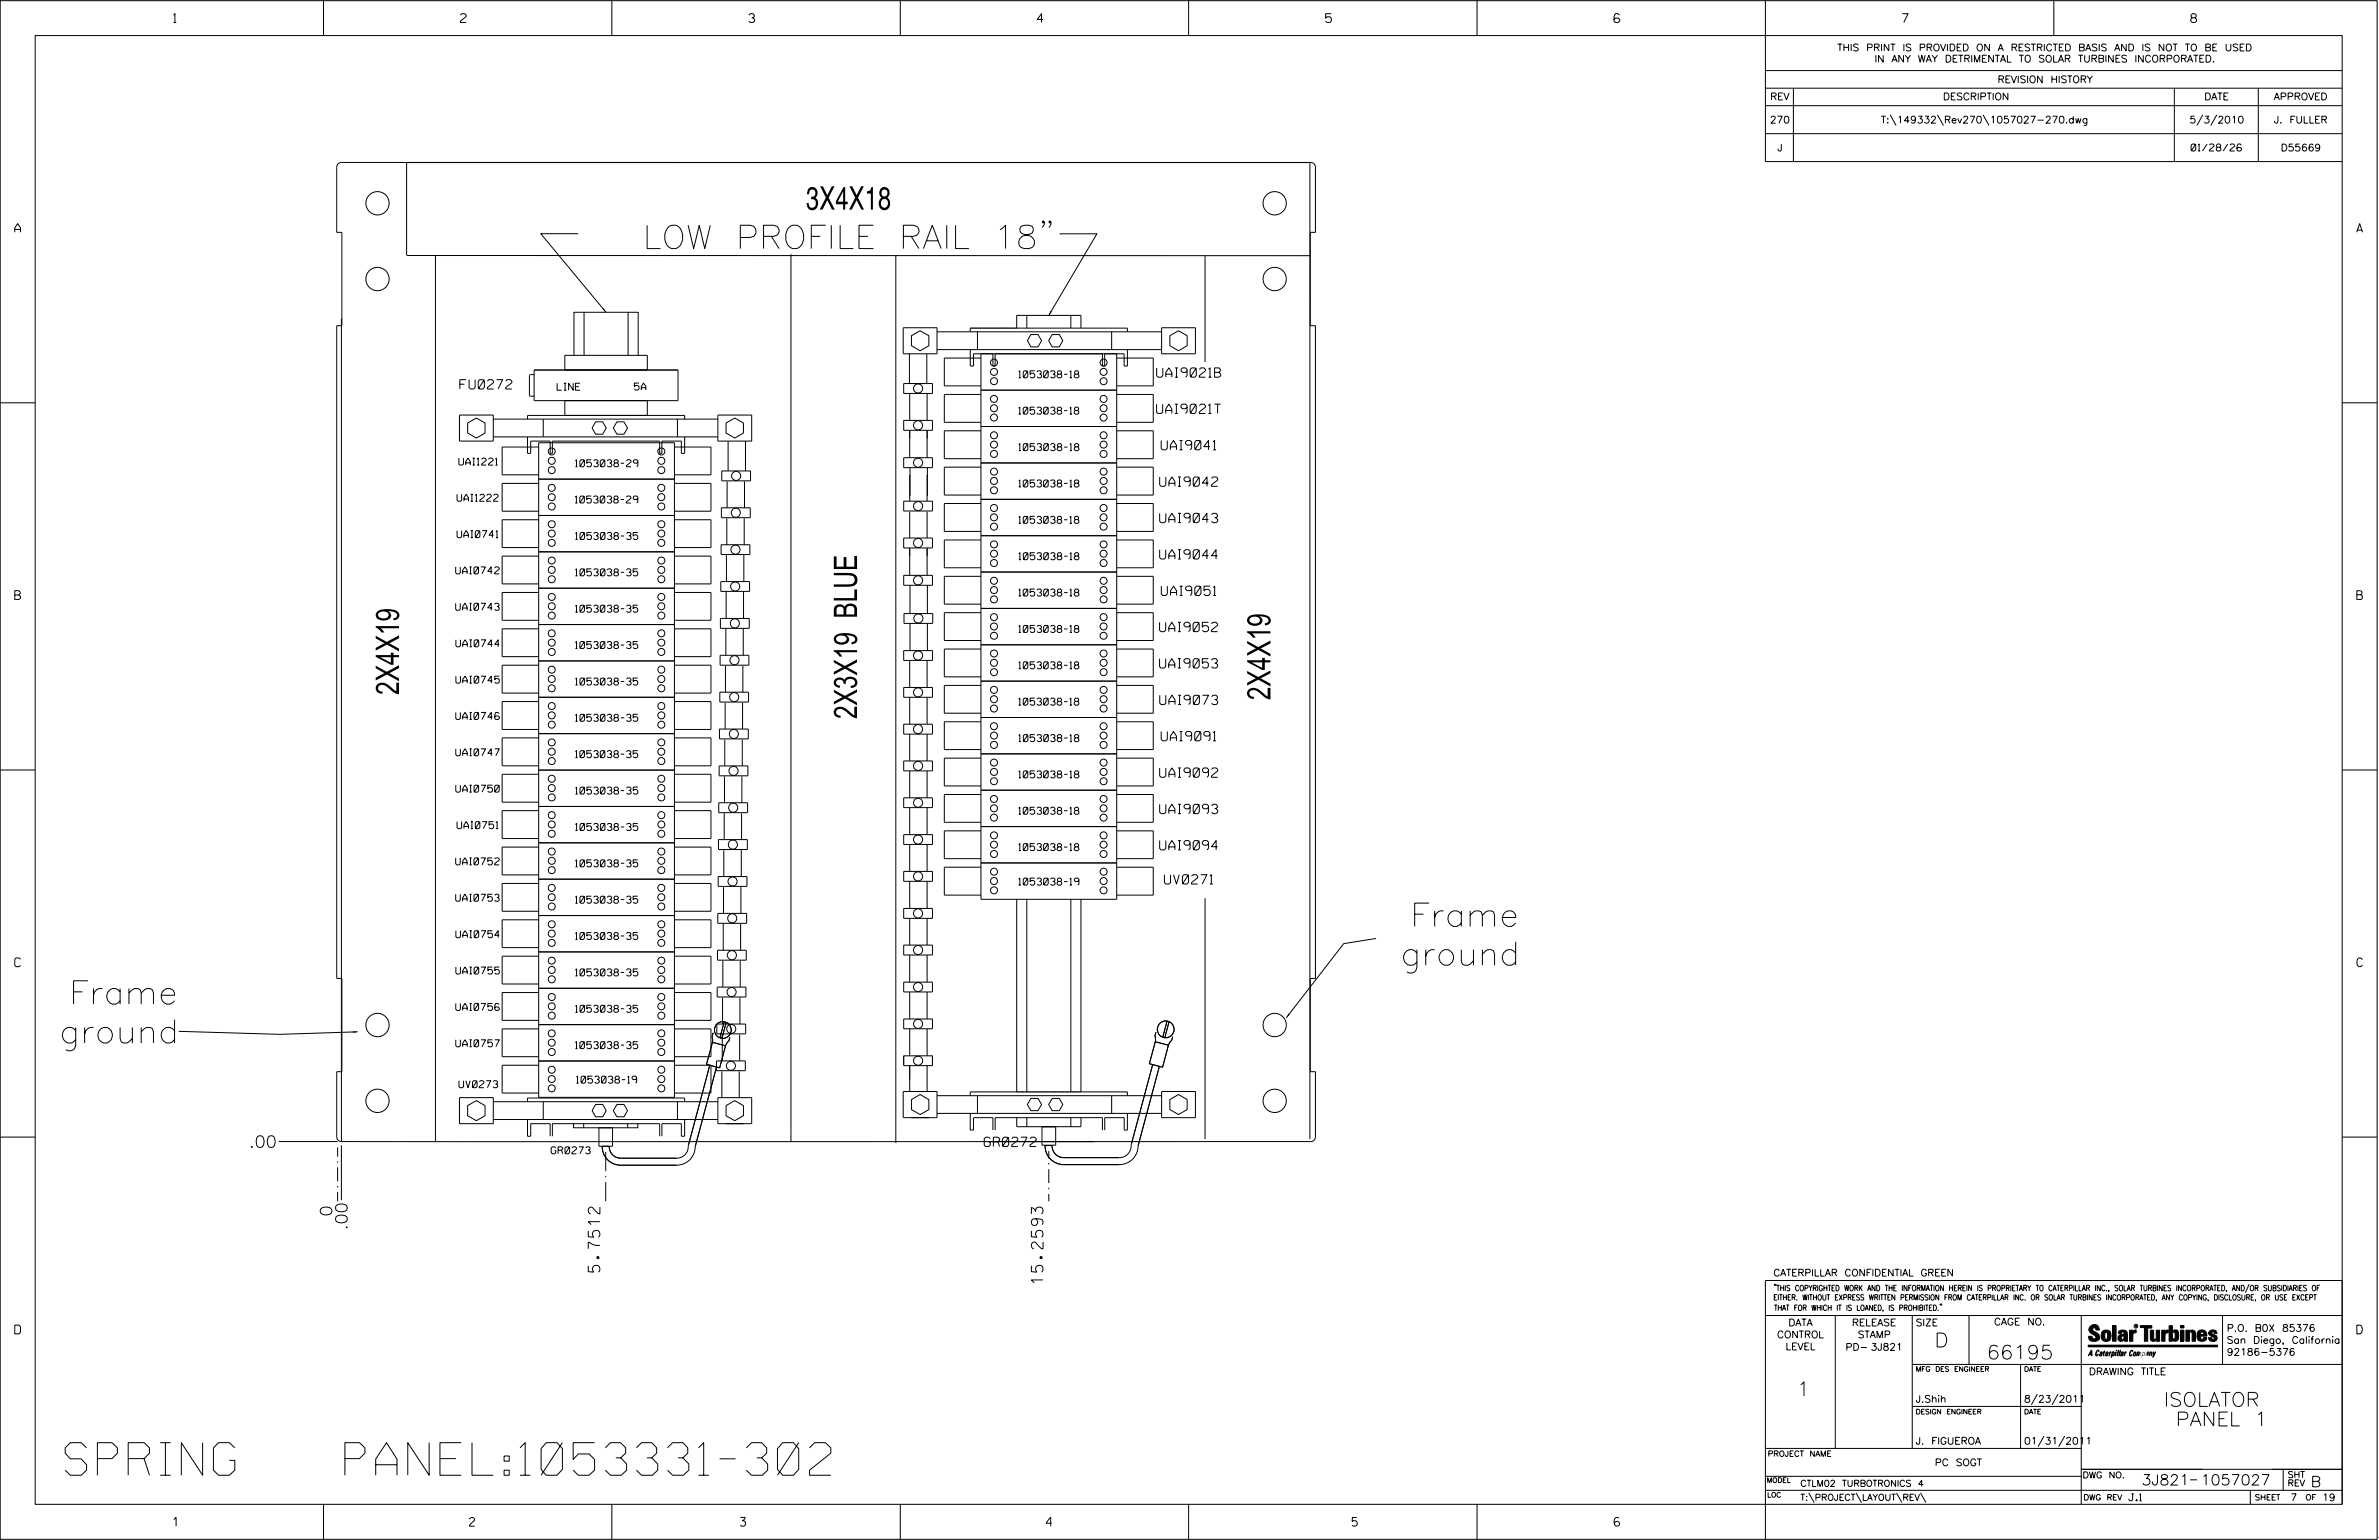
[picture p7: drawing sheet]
<svg xmlns="http://www.w3.org/2000/svg" width="864mm" height="559mm" viewBox="0 0 864 559" stroke-linecap="round" stroke-linejoin="round" font-family="sans-serif">
<defs><g id="words">
<g font-size="11.8">
<text x="23.7" y="535.3">SPRING</text>
<text x="125.2" y="535.3">PANEL:1053331-302</text>
</g>
<g font-size="8.5">
<text x="292.5" y="76.1">3X4X18</text>
<text x="233.3" y="90.2">LOW PROFILE RAIL 18&quot;</text>
<text x="144.9" y="252.2" transform="rotate(-90 144.9 252.2)">2X4X19</text>
<text x="461.2" y="254" transform="rotate(-90 461.2 254)">2X4X19</text>
<text x="311.1" y="260.9" transform="rotate(-90 311.1 260.9)">2X3X19 BLUE</text>
<text x="511.9" y="336.1">Frame</text>
<text x="504.1" y="350.2">ground</text>
<text x="25.1" y="364.3">Frame</text>
<text x="17.3" y="378.4">ground</text>
</g>
<g font-size="5.1">
<text x="702.3" y="488.8">D</text>
<text x="721.2" y="493.2">66195</text>
<text x="652.2" y="506.5">1</text>
<text x="785.5" y="510.3">ISOLATOR</text>
<text x="789.8" y="517.4">PANEL 1</text>
</g>
<g font-size="4.2">
<text x="90.4" y="416.4">.00</text>
<text x="120.5" y="440.8" transform="rotate(-90 120.5 440.8)">0</text>
<text x="126" y="446.3" transform="rotate(-90 126 446.3)">.00</text>
<text x="217.8" y="461.6" transform="rotate(-90 217.8 461.6)">5.7512</text>
<text x="378.6" y="465.8" transform="rotate(-90 378.6 465.8)">15.2593</text>
</g>
<g font-size="3.8">
<text x="777.4" y="538.9">3J821</text>
<text x="798.8" y="538.9">1057027</text>
<text x="838.8" y="539.5">B</text>
</g>
<g font-size="3.4">
<text x="419.9" y="136.9">UAI9021B</text>
<text x="166.9" y="141.1">FU0272</text>
<text x="419.9" y="150">UAI9021T</text>
<text x="421.5" y="163.2">UAI9041</text>
<text x="421" y="176.5">UAI9042</text>
<text x="421" y="189.6">UAI9043</text>
<text x="421" y="202.8">UAI9044</text>
<text x="421.6" y="216.1">UAI9051</text>
<text x="420.9" y="229.2">UAI9052</text>
<text x="420.9" y="242.4">UAI9053</text>
<text x="421" y="255.7">UAI9073</text>
<text x="421.5" y="268.8">UAI9091</text>
<text x="421" y="282">UAI9092</text>
<text x="421" y="295.2">UAI9093</text>
<text x="421" y="308.4">UAI9094</text>
<text x="422.7" y="320.8">UV0271</text>
<text x="357.3" y="416">GR0272</text>
</g>
<g font-size="3.2">
<text x="63" y="8.2">1</text>
<text x="167.2" y="8.2">2</text>
<text x="271.8" y="8.2">3</text>
<text x="376.5" y="8.2">4</text>
<text x="481.2" y="8.2">5</text>
<text x="690.6" y="8.2">7</text>
<text x="795.3" y="8.2">8</text>
<text x="5.4" y="84.3">A</text>
<text x="855.5" y="84.3">A</text>
<text x="5.4" y="217.5">B</text>
<text x="855.6" y="217.5">B</text>
<text x="5.4" y="350.8">C</text>
<text x="855.6" y="350.8">C</text>
<text x="5.4" y="484">D</text>
<text x="855.6" y="484">D</text>
<text x="62.8" y="553.8">1</text>
<text x="170.4" y="553.8">2</text>
<text x="268.8" y="553.8">3</text>
<text x="379.8" y="553.8">4</text>
<text x="490.8" y="553.8">5</text>
<text x="585.9" y="553.8">6</text>
</g>
<g font-size="2.5">
<text x="666.9" y="18.5">THIS PRINT IS PROVIDED ON A RESTRICTED BASIS AND IS NOT TO BE USED</text>
<text x="680.5" y="22.6">IN ANY WAY DETRIMENTAL TO SOLAR TURBINES INCORPORATED.</text>
<text x="725.1" y="30">REVISION HISTORY</text>
<text x="642.6" y="36.3">REV</text>
<text x="705.3" y="36.3">DESCRIPTION</text>
<text x="800.2" y="36.3">DATE</text>
<text x="825.4" y="36.3">APPROVED</text>
<text x="642.5" y="44.7">270</text>
<text x="682.8" y="44.7">T:\149332\Rev270\1057027-270.dwg</text>
<text x="794.8" y="44.7">5/3/2010</text>
<text x="825.5" y="44.7">J. FULLER</text>
<text x="645.2" y="54.8">J</text>
<text x="795.4" y="54.8">01/28/26</text>
<text x="827.9" y="54.8">D55669</text>
<text x="369.8" y="137.1">1053038-18</text>
<text x="202.3" y="141.6">LINE</text>
<text x="230.3" y="141.5">5A</text>
<text x="369.8" y="150.3">1053038-18</text>
<text x="369.8" y="163.5">1053038-18</text>
<text x="166.6" y="168.8">UAI1221</text>
<text x="208.9" y="169.4">1053038-29</text>
<text x="369.8" y="176.7">1053038-18</text>
<text x="165.9" y="181.9">UAI1222</text>
<text x="208.8" y="182.5">1053038-29</text>
<text x="369.8" y="189.9">1053038-18</text>
<text x="165.9" y="195.1">UAI0741</text>
<text x="208.9" y="195.8">1053038-35</text>
<text x="369.8" y="203.1">1053038-18</text>
<text x="165.4" y="208.2">UAI0742</text>
<text x="208.9" y="209">1053038-35</text>
<text x="165.4" y="221.4">UAI0743</text>
<text x="369.8" y="216.3">1053038-18</text>
<text x="208.9" y="222.1">1053038-35</text>
<text x="369.8" y="229.5">1053038-18</text>
<text x="165.5" y="234.7">UAI0744</text>
<text x="208.9" y="235.3">1053038-35</text>
<text x="369.8" y="242.7">1053038-18</text>
<text x="165.5" y="247.9">UAI0745</text>
<text x="208.9" y="248.6">1053038-35</text>
<text x="369.8" y="255.9">1053038-18</text>
<text x="165.5" y="261.1">UAI0746</text>
<text x="208.9" y="261.7">1053038-35</text>
<text x="369.8" y="269.1">1053038-18</text>
<text x="165.5" y="274.3">UAI0747</text>
<text x="208.9" y="274.9">1053038-35</text>
<text x="165.4" y="287.4">UAI0750</text>
<text x="369.8" y="282.3">1053038-18</text>
<text x="208.9" y="288.2">1053038-35</text>
<text x="369.8" y="295.5">1053038-18</text>
<text x="165.9" y="300.7">UAI0751</text>
<text x="208.9" y="301.3">1053038-35</text>
<text x="369.8" y="308.6">1053038-18</text>
<text x="165.4" y="313.8">UAI0752</text>
<text x="208.9" y="314.5">1053038-35</text>
<text x="369.8" y="321.2">1053038-19</text>
<text x="165.4" y="327">UAI0753</text>
<text x="208.9" y="327.7">1053038-35</text>
<text x="165.5" y="340.3">UAI0754</text>
<text x="208.9" y="340.9">1053038-35</text>
<text x="165.5" y="353.5">UAI0755</text>
<text x="208.9" y="354.1">1053038-35</text>
<text x="165.5" y="366.6">UAI0756</text>
<text x="208.9" y="367.3">1053038-35</text>
<text x="165.5" y="379.8">UAI0757</text>
<text x="208.9" y="380.5">1053038-35</text>
<text x="166.6" y="394.7">UV0273</text>
<text x="209.3" y="393">1053038-19</text>
<text x="200.1" y="418.7">GR0273</text>
<text x="643.8" y="463">CATERPILLAR CONFIDENTIAL GREEN</text>
<text x="645.1" y="485.5">CONTROL</text>
<text x="649.2" y="481.1">DATA</text>
<text x="672.3" y="481.1">RELEASE</text>
<text x="674.4" y="485.5">STAMP</text>
<text x="695.4" y="481.1">SIZE</text>
<text x="723.8" y="480.8">CAGE NO.</text>
<text x="808.4" y="483.1">P.O. B0X 85376</text>
<text x="648.2" y="489.8">LEVEL</text>
<text x="669.9" y="490">PD- 3J821</text>
<text x="808.4" y="487.5">San Diego, California</text>
<text x="808.4" y="491.8">92186-5376</text>
<text x="758.3" y="498.9">DRAWING TITLE</text>
<text x="695.4" y="508.9">J.Shih</text>
<text x="734.8" y="508.9">8/23/2011</text>
<text x="695.4" y="524.1">J. FIGUEROA</text>
<text x="734.8" y="524.1">01/31/2011</text>
<text x="702.4" y="531.9">PC SOGT</text>
<text x="772.8" y="544.6">J.1</text>
<text x="831.4" y="544.6">7</text>
<text x="843" y="544.6">19</text>
</g>
<g font-size="2.3">
<text x="653.5" y="539.4">CTLM02 TURBOTRONICS 4</text>
<text x="756" y="536.3">DWG NO.</text>
<text x="830.4" y="539.3">REV</text>
<text x="830.4" y="536.2">SHT</text>
<text x="653.5" y="544.5">T:\PROJECT\LAYOUT\REV\</text>
</g>
<g font-size="2">
<text x="643.8" y="468.4">&quot;THIS COPYRIGHTED WORK AND THE INFORMATION HEREIN IS PROPRIETARY TO CATERPILLAR INC., SOLAR TURBINES INCORPORATED, AND/OR SUBSIDIARIES OF</text>
<text x="643.8" y="471.8">EITHER. WITHOUT EXPRESS WRITTEN PERMISSION FROM CATERPILLAR INC. OR SOLAR TURBINES INCORPORATED, ANY COPYING, DISCLOSURE, OR USE EXCEPT</text>
<text x="644" y="475.6">THAT FOR WHICH IT IS LOANED, IS PROHIBITED.&quot;</text>
<text x="641.7" y="528.5">PROJECT NAME</text>
<text x="756.3" y="544.3">DWG REV</text>
<text x="818.5" y="544.3">SHEET</text>
<text x="836.9" y="544.3">OF</text>
</g>
<g font-size="1.8">
<text x="695.4" y="497.6">MFG DES ENGINEER</text>
<text x="734.8" y="497.6">DATE</text>
<text x="695.4" y="513.1">DESIGN ENGINEER</text>
<text x="734.8" y="513.1">DATE</text>
<text x="641.3" y="538">MODEL</text>
<text x="641.5" y="543.3">LOC</text>
</g>
<text font-size=".9" x="775.1" y="481.7">R</text>
</g></defs>
<g fill="none" stroke="#000" stroke-width=".36">
<path d="M.1 .2h862.8v558.4h-862.8zM12.8 12.9h837.4v533h-837.4zM117.4 .2v12.7M222.1 .2v12.7M326.8 .2v12.7M431.5 .2v12.7M536.2 .2v12.7M587.9 5.5l-.5-.5h-1l-.5 1v1.7l.5 .4h1l.6-.4v-.6l-.6-.5h-1l-.5 .5M640.9 .2v58.4h209.3M745.6 .2v12.7M640.9 25.6h209.3M640.9 32h209.3"/>
<path d="M640.9 38.3h209.3M651 32v26.6M789.3 32v26.6M819.8 32v26.6M122.7 59.4l1.2-.5h351.9a1.69 1.69 0 0 1 1.7 1.7v23.7h-1.8v33.9h1.8v236.8h-1.8v33.9h1.8v23.6a1.69 1.69 0 0 1-1.7 1.7h-351.9a1.69 1.69 0 0 1-1.7-1.7v-23.6h1.9v-33.9h-1.9v-236.8h1.9v-33.9h-1.9v-23.7zM147.6 59v33.7M475.5 59v354.3M640.9 48.5h209.3M686.2 41.7l2.1 3.8M703.3 41.7l2.2 3.8M719.9 41.7l2.1 3.8M799.6 41.7l-2.1 3.8"/>
<path d="M804.7 41.7l-2.2 3.8M147.7 92.7l328 .1M158.1 92.8v321.4M209.9 84.8h-13.6l23.7 28.5M287.1 92.3v322M325.2 92.9v321.8M379.1 80.5l-.4 .4-.4-.4 .4-.4a1.6 1.6 0 0 1-.4 2.5M381.5 80.5l-.4 .4-.4-.4 .4-.4a1.54 1.54 0 0 1-.4 2.5M384.6 84.8h13.6l-17.5 29.6M437.4 92.9v38.4M123.9 115.6v298.6M212 113.3v15.6"/>
<path d="M228 113.3v15.6M327.9 118.9h12.2v9.5h-12.2zM369.1 119.1v-4.7h23.3v4.7M372.7 114.4v4.7M388.7 114.4v4.7M421.7 118.9h12.3v9.5h-12.3zM193.9 135.9h-1.4l-.3 .3v7.2l.3 .4h1.4M193.9 134.3h52.2v11.1h-52.2zM205 134.3v-5.4h30v5.4M208.4 128.9v-15.6h23.3v15.6M328 139.2h10.5v3.6h-10.5zM330.1 128.4v10.8"/>
<path d="M330.5 139.2h.1M330.7 139.2h.1M330.9 121.8l3.1-1.8 3.2 1.8v3.6l-3.2 1.9-3.1-1.9zM331.1 139.2h.1M331.4 139.2h.1M331.8 139.2h.1M332 139.2h.1M332.5 139.2h.1M332.9 139.2h.1M333.2 139.2h.1M333.6 139.2h.1M333.8 139.2h.1"/>
<path d="M334.3 139.2h.1M334.5 139.2h.1M335 139.2h.1M335.2 139.2h.1M335.6 139.2h.1M335.8 139.2h.1M336.3 139.2h.1M336.4 128.4v10.8M340.1 120.4h81.6M340.1 126.9h81.6M352.2 126.9v5.9h1.2v-4.4h54.7v4.4h1.2v-5.9M352.2 120.4v-1.3h57.1v1.3"/>
<path d="M354.8 120.4v6.5M356.1 129.9h-13.3v10.1h13.3M356.1 128.4v197.9h49.3v-197.9M360.4 128.4v4.4h.8v-4.4M374.2 121.4h2.6l1.3 2.2-1.3 2.3h-2.6l-1.2-2.3zM382 121.4h2.5l1.3 2.2-1.3 2.3h-2.5l-1.3-2.3zM400.2 128.4v4.4h.8v-4.4M403.5 120.4v6.5M405.3 129.4h.1M405.4 129.9h13.2v10.1h-13.2M424.7 121.8l3.1-1.8 3.2 1.8v3.6l-3.2 1.9-3.1-1.9zM.1 146.2h12.7"/>
<path d="M166.8 150.6h12.3v9.5h-12.3zM169.8 153.5l3.1-1.8 3.2 1.8v3.6l-3.2 1.9-3.1-1.9zM179.1 152.1h81.5M179.1 158.5h81.5M191.5 158.5v6h1.2v-4.4h7v4.4h.8v-4.4h39v4.4h.8v-4.4h7v4.4h1.2v-6M191.5 152.1v-1.4h57v1.4M197.2 152.1v6.4M205 145.4v5.3M216.2 153.1h2.6l1.3 2.2-1.3 2.3h-2.6l-1.3-2.3zM223.9 153.1h2.6l1.3 2.2-1.3 2.3h-2.6l-1.3-2.3zM235 145.4v5.3M245.9 152.1v6.4"/>
<path d="M260.6 150.6h12.3v9.5h-12.3zM263.6 153.5l3.1-1.8 3.2 1.8v3.6l-3.2 1.9-3.1-1.9zM328 152.5h10.5v3.6h-10.5zM330.2 143v9.5M330.2 156.1v10M336.5 143v9.5M336.5 156.1v10M356.1 141.6h49.3M356.1 154.8h49.3M356.1 143.1h-13.3v10.1h13.3M356.1 156.3h-13.3v10.1h13.3M405.3 140.6h.1"/>
<path d="M405.3 153.8h.1M405.3 142.6h.1M405.3 155.8h.1M405.4 143.1h13.2v10.1h-13.2M405.4 156.3h13.2v10.1h-13.2M850.2 146.2h12.7M195.5 160.7h49.3v237.5h-49.3zM195.5 173.8h49.3M195.5 162.2h-13.2v10.1h13.2M195.5 175.4h-13.2v10.1h13.2M244.8 172.8h.1M244.8 161.6h.1"/>
<path d="M244.8 174.8h.1M244.8 162.2h13.3v10.1h-13.3M244.8 175.4h13.3v10.1h-13.3M262 170.9h10.5v3.6h-10.5zM263.9 174.7v9.6M264.3 160.1v10.8M270.3 174.7v9.6M270.6 160.1v10.8M328 166.1h10.5v3.6h-10.5zM330.2 172.3v9.6M330.3 169.7v10.3M336.5 172.3v9.6"/>
<path d="M336.7 169.7v10.3M356.1 168h49.3M356.1 169.5h-13.3v10.1h13.3M405.3 167h.1M405.3 169h.1M405.4 169.5h13.2v10.1h-13.2M195.5 187h49.3M195.5 188.6h-13.2v10.1h13.2M244.8 186h.1M244.8 199.2h.1M244.8 188h.1M244.8 188.6h13.3v10.1h-13.3"/>
<path d="M261.8 197.7h10.4v3.5h-10.4zM261.9 184.3h10.4v3.6h-10.4zM263.8 188.1v9.6M270.2 188.1v9.6M328 181.9h10.5v3.5h-10.5zM328 195.2h10.5v3.6h-10.5zM330.2 185.7v9.5M330.2 198.8v10M336.5 185.7v9.5M336.5 198.8v10M356.1 181.2h49.3M356.1 194.4h49.3"/>
<path d="M356.1 182.7h-13.3v10.1h13.3M356.1 195.9h-13.3v10.1h13.3M405.3 180.2h.1M405.3 193.4h.1M405.3 182.2h.1M405.3 195.4h.1M405.4 182.7h13.2v10.1h-13.2M405.4 195.9h13.2v10.1h-13.2M195.5 200.2h49.3M195.5 213.4h49.3M195.5 201.8h-13.2v10.1h13.2M195.5 215h-13.2v10.1h13.2"/>
<path d="M244.8 201.2h.1M244.8 212.4h.1M244.8 214.4h.1M244.8 201.8h13.3v10.1h-13.3M244.8 215h13.3v10.1h-13.3M261.7 211h10.4v3.6h-10.4zM263.6 214.8v9.6M263.7 201.5v9.5M269.9 214.8v9.6M270 201.5v9.5M328 208.8h10.5v3.6h-10.5zM330.3 212.4v10.2"/>
<path d="M336.7 212.4v10.2M356.1 207.6h49.3M356.1 209.1h-13.3v10.1h13.3M405.3 206.6h.1M405.3 219.8h.1M405.3 208.6h.1M405.4 209.1h13.2v10.1h-13.2M195.5 226.6h49.3M195.5 239.8h49.3M195.5 228.2h-13.2v10.1h13.2M244.8 225.6h.1M244.8 238.8h.1"/>
<path d="M244.8 227.6h.1M244.8 228.2h13.3v10.1h-13.3M261.4 237.8h10.5v3.6h-10.5zM261.5 224.4h10.5v3.6h-10.5zM263.5 228.2v9.6M269.8 228.2v9.6M328 236.1h10.5v3.5h-10.5zM328.2 222.6h10.4v3.6h-10.4zM330.2 239.6v9.8M330.3 226.2v9.9M336.5 239.6v9.8M336.7 226.2v9.9"/>
<path d="M356.1 220.8h49.3M356.1 234h49.3M356.1 222.3h-13.3v10.1h13.3M356.1 235.5h-13.3v10.1h13.3M405.3 233h.1M405.3 221.8h.1M405.3 234.9h.1M405.4 222.3h13.2v10.1h-13.2M405.4 235.5h13.2v10.1h-13.2M195.5 253h49.3M195.5 241.4h-13.2v10.1h13.2M195.5 254.6h-13.2v10.1h13.2"/>
<path d="M244.8 252h.1M244.8 240.8h.1M244.8 254h.1M244.8 241.4h13.3v10.1h-13.3M244.8 254.6h13.3v10.1h-13.3M261.3 251.2h10.4v3.5h-10.4zM263.2 255v9.5M263.3 241.6v9.6M269.6 255v9.5M269.7 241.6v9.6M328 249.4h10.5v3.6h-10.5zM330.2 253v9.8"/>
<path d="M336.5 253v9.8M356.1 247.2h49.3M356.1 248.7h-13.3v10.1h13.3M405.3 246.2h.1M405.3 259.4h.1M405.3 248.1h.1M405.4 248.7h13.2v10.1h-13.2M.1 279.4h12.7M195.5 279.4h49.3M195.5 266.2h49.3M195.5 267.8h-13.2v10.1h13.2M244.8 265.2h.1"/>
<path d="M244.8 278.4h.1M244.8 267.2h.1M244.8 267.8h13.3v10.1h-13.3M261.1 277.9h10.4v3.6h-10.4zM261.2 264.5h10.4v3.6h-10.4zM263.1 268.4v9.5M269.5 268.4v9.5M328 262.8h10.5v3.6h-10.5zM328 276.1h10.5v3.6h-10.5zM330.2 266.4v9.7M330.2 279.7v9.8M336.5 266.4v9.7"/>
<path d="M336.5 279.7v9.8M356.1 260.3h49.3M356.1 273.5h49.3M356.1 261.9h-13.3v10.1h13.3M356.1 275.1h-13.3v10.1h13.3M405.3 272.6h.1M405.3 261.3h.1M405.3 274.5h.1M405.4 261.9h13.2v10.1h-13.2M405.4 275.1h13.2v10.1h-13.2M850.2 279.4h12.7M195.5 292.6h49.3"/>
<path d="M195.5 281h-13.2v10.1h13.2M195.5 294.1h-13.2v10.2h13.2M244.8 291.6h.1M244.8 280.4h.1M244.8 293.6h.1M244.8 281h13.3v10.1h-13.3M244.8 294.1h13.3v10.2h-13.3M260.9 291.3h10.5v3.6h-10.5zM262.9 295.1v9.6M263 281.7v9.6M269.2 295.1v9.6M269.3 281.7v9.6"/>
<path d="M328 289.5h10.5v3.6h-10.5zM330.2 293.1v9.8M336.5 293.1v9.8M356.1 286.7h49.3M356.1 299.9h49.3M356.1 288.3h-13.3v10.1h13.3M405.3 285.8h.1M405.3 298.9h.1M405.3 287.7h.1M405.4 288.3h13.2v10.1h-13.2M195.5 305.8h49.3M195.5 319h49.3"/>
<path d="M195.5 307.4h-13.2v10.1h13.2M244.8 304.8h.1M244.8 318h.1M244.8 306.8h.1M244.8 307.4h13.3v10.1h-13.3M260.7 318.1h10.4v3.5h-10.4zM260.8 304.7h10.5v3.6h-10.5zM262.7 308.5v9.6M269.1 308.5v9.6M328 302.9h10.5v3.5h-10.5zM328 316.2h10.5v3.6h-10.5zM330.2 306.4v9.8"/>
<path d="M330.2 319.8v9.8M336.5 306.4v9.8M336.5 319.8v9.8M356.1 313.1h49.3M356.1 301.5h-13.3v10.1h13.3M356.1 314.7h-13.3v10.1h13.3M405.3 312.1h.1M405.3 301h.1M405.3 314.1h.1M405.4 301.5h13.2v10.1h-13.2M405.4 314.7h13.2v10.1h-13.2M195.5 332.2h49.3"/>
<path d="M195.5 320.6h-13.2v10.1h13.2M195.5 333.8h-13.2v10.1h13.2M244.8 333.2h.1M244.8 331.2h.1M244.8 320h.1M244.8 320.6h13.3v10.1h-13.3M244.8 333.8h13.3v10.1h-13.3M260.6 331.4h10.4v3.6h-10.4zM262.5 335.2v9.6M262.6 321.9v9.5M268.9 335.2v9.6M269 321.9v9.5"/>
<path d="M328 329.6h10.5v3.6h-10.5zM330.2 333.2v9.7M336.5 333.2v9.7M369.1 326.3v69.9M372.7 326.3v69.9M388.7 326.3v69.9M392.4 326.3v69.9M405.3 325.3h.1M437.4 325.9v87.4M195.5 345.4h49.3M195.5 358.6h49.3M195.5 347h-13.2v10h13.2"/>
<path d="M244.8 344.4h.1M244.8 357.6h.1M244.8 346.4h.1M244.8 359.6h.1M244.8 347h13.3v10h-13.3M260.3 358.2h10.5v3.6h-10.5zM260.5 344.8h10.4v3.6h-10.4zM262.4 348.6v9.6M268.7 348.6v9.6M328 342.9h10.5v3.6h-10.5zM328 356.4h10.5v3.5h-10.5zM330.2 346.5v9.9"/>
<path d="M330.2 359.9v9.8M336.5 346.5v9.9M336.5 359.9v9.8M499.5 340.5l-11.7 1.9-20.9 26.9M64.9 374.2l36.6 1.1 28.3-.9M195.5 371.8h49.3M195.5 360.2h-13.2v10h13.2M195.5 373.3h-13.2v10.1h13.2M244.8 370.8h.1M244.8 372.8h.1M244.8 360.2h13.3v10h-13.3M244.8 373.3h13.3v10.1h-13.3"/>
<path d="M258.6 378.2l4.8 1.3-2.2 8-4.7-1.3zM258.9 374.8l-.4 1.4 .2 .9-.2 1.4M260.2 371.6h10.5v3.5h-10.5zM262.2 375.4v9.6M262.3 362v9.6M262.9 370.8l-1.6 5.8M263.6 370.9l-1.5 5.9M264.9 376.4l-.3 1.4-.7 .7-.6 1.3M268.5 375.4v9.6M268.6 362v9.6M328 369.7h10.5v3.6h-10.5zM330.2 373.3v9.8"/>
<path d="M336.5 373.3v9.8M419.4 378l4.7 1.3-2.1 7.9-4.8-1.2zM419.6 374.5l-.4 1.5 .3 1.4-.2 .9M423.7 370.5l-1.6 5.8M424.4 370.7l-1.6 5.8M425.7 376.2l-.4 1.3-.9 1.1-.3 1M166.8 398.3h12.3v9.4h-12.3zM179.1 399.8h81.5M191.5 399.8v-1.4h57v1.4M195.5 385h49.3M195.5 386.5h-13.2v10.1h13.2M197.2 399.8v6.4"/>
<path d="M244.8 384h.1M244.8 397.2h.1M244.8 386h.1M244.8 386.5h13.3v10.1h-13.3M245.9 399.8v6.4M257.7 386.5l-7.8 28.9a4.4 4.4 0 0 1-4.3 4.9h-20.2a4.2 4.2 0 0 1-4.2-4.4M260.1 387.2l-7.7 28.8a6.7 6.7 0 0 1-6.8 6.8h-20.2a6.7 6.7 0 0 1-6.8-6.9M260.1 385h10.4v3.5h-10.4zM260.6 398.3h12.3v9.4h-12.3zM262 388.8v9.5M268.4 388.8v9.5M327.9 396.1h12.2v9.5h-12.2z"/>
<path d="M328 383.1h10.5v3.6h-10.5zM330.2 386.7v9.4M330.9 399l3.1-1.8 3.2 1.8v3.6l-3.2 1.8-3.1-1.8zM336.5 386.7v9.4M340.1 397.6h81.6M352.2 397.6v-1.4h57.1v1.4M354.8 397.6v6.4M374.2 398.6h2.6l1.3 2.2-1.3 2.2h-2.6l-1.2-2.2zM382 398.6h2.5l1.3 2.2-1.3 2.2h-2.5l-1.3-2.2zM403.5 397.6v6.4M418.4 386.3l-7.7 28.8a4.5 4.5 0 0 1-4.3 5h-20.3a4.2 4.2 0 0 1-4.2-4.4h-2.5a6.7 6.7 0 0 0 6.7 6.9h20.3a6.8 6.8 0 0 0 6.7-6.8l7.8-28.9M421.7 396.1h12.3v9.5h-12.3z"/>
<path d="M424.7 399l3.1-1.8 3.2 1.8v3.6l-3.2 1.8-3.1-1.8zM.1 412.6h12.7M101.2 414.2h21.4M122.6 416.3v3.4M123.9 415.6v19.9M169.8 401.2l3.1-1.8 3.2 1.8v3.6l-3.2 1.8-3.1-1.8zM179.1 406.2h81.5M191.5 406.2v6.1h1.2v-4.6h7v4.6M200.5 412.3v-4.6h39v4.6M208.2 407.7v1.5h23.3v-1.5M211.9 407.7v1.5M216.2 400.8h2.6l1.3 2.2-1.3 2.2h-2.6l-1.3-2.2z"/>
<path d="M217.4 409.2h5v6.7h-5zM219.9 418v7M223.9 400.8h2.6l1.3 2.2-1.3 2.2h-2.6l-1.3-2.2zM227.9 407.7v1.5M248.5 406.2v6.1h-1.2v-4.6h-7v4.6M263.6 401.2l3.1-1.8 3.2 1.8v3.6l-3.2 1.8-3.1-1.8zM340.1 404h81.6M352.2 404v6.1h1.2v-4.5h7v4.5M361.2 410.1v-4.5h39v4.5M369.1 405.6v3.2h23.3v-3.2M372.7 405.6v3.2M378.2 408.8v6.7h5v-6.7"/>
<path d="M380.7 417.7v2.6M388.7 405.6v3.2M409.3 404v6.1h-1.2v-4.5h-7.1v4.5M850.2 412.6h12.7M122.6 421.4v.5M122.6 423.6v5.1M122.6 430.4v.4M122.6 432.5v3.4M219.9 426.7v.5M219.9 428.9v7M380.7 422v.6M380.7 424.3v5"/>
<path d="M380.7 431v.5M380.7 433.2v2.7M640.9 477.3h209.3M644.2 466.1l-.1 .4M644.7 466.1l-.2 .4M666.2 477.3v48.3M694.2 477.3v48.3M704.4 473.3l-.1 .4M704.8 473.3l-.1 .4M714.8 477.3v17.8M755.5 477.3v68.6M806.8 477.3v17.8"/>
<path d="M816.5 466l-1.4 3.1M850.2 464.6h-209.3v94M850.2 464.8v81.1M694.2 495.1h156M733.5 495.1v30.5M758.6 481.4a2.02 2.02 0 0 1 3.1-.1l.5 1.3h-1.3l-.2-.6-.4-.2-.6 .1-.1 .4 .4 .7a2.46 2.46 0 0 1 2.2 2.9 2.83 2.83 0 0 1-3.8 .3l-.3-1.3h1.3l.2 .7 .6 .3 .5-.2 .2-.5-.4-.6-1.9-1.2-.4-.9zM759.2 491.3h-.7l.7-1.2v1.9h.2l-.1-2.1-1.3 2.1 .5-.5h.7M761.3 490l.3-.2 .4 .3-.1 .3-.3-.4-.4 .3-.3 1.6h.4l.4-.5-.3 .6-.4 .1-.3-.4zM762.6 490.6l.5-.1-.1 1.4h-.9a.74 .74 0 0 1 .9-.8l-.3 .7-.5 .1 .2-.5 .6-.2v-.5l-.7 .2zM763 483.2a2.17 2.17 0 0 1 3.1 0l.3 1.4-.3 1.5a2.17 2.17 0 0 1-3.1 0l-.3-1.5zM763.6 490.5l.4-.4 .2 .6h-.3l-.3 .9 .2 .4-.3-.1zM764.1 483.7l.5-.4 .4 .3v2.2l-.4 .2-.5-.2z"/>
<path d="M764.6 491.1l.6 .2v-.7l-.4-.1-.4 .6-.1 .8h.6M764.6 491.1l-.1 .8h.4M764.6 482.6v.8M764.8 490.7l.4 .1v.3h-.6zM765 491.5l-.1 .4zM766 490.5l-.5 1.5zM766 490.8l.4-.3-.4 .4M766.9 481h1.3v5.7h-1.3zM767 490.8l.5 .1-.3 .8-.4 .2zM767.3 490.5h-.5l-.5 2M767.3 490.5a.8 .8 0 0 1 .2 1 .8 .8 0 0 1-.9 .4l-.1 .6M767.3 490.5l-.1 .2"/>
<path d="M768.1 490.5l-.4 1.5zM768.2 489.9h.3l-.1 .2h-.2zM769 489.9l-.5 2.1zM769.7 489.9l-.6 2.1zM770.1 491.4l.5-.3-.5 .8zM770.4 491.9h.1M770.6 491.1l.1-.4-.7 .2 .1-.3 .6-.1 .2 .3-.5 1.1M770.6 491.1a.74 .74 0 0 0-.8 .8h.6M771 484.8h-.7l-.3 .6 .4 .7 .5-.3 .1-2.4h-.8l-.1 .4h-1.2a1.71 1.71 0 0 1 1.8-1.3 1.71 1.71 0 0 1 1.6 1.4v2.8h-1.1l-.1-.6M771 484.2l-1.5 .1a1.41 1.41 0 0 0 0 2.4l.5 .1 1.1-.7M771.2 486.1h-.1M771.4 490.5l.1 .3 .4-.3-.9 1.5z"/>
<path d="M771.5 490.8h.1M773 482.7h1.2v.5l.5-.5 .7-.1v1h-.6l-.5 .4-.1 2.7h-1.2zM773.3 490.3l.6-.4 .4 .2-.1 .4-.3-.4a1.28 1.28 0 0 0-.5 1.8l.6-.4-.1 .4-.8 .1zM774.7 490.8l.5-.3a.88 .88 0 0 1 .2 .9 .88 .88 0 0 1-.7 .7l-.2-.2zM774.8 490.9h.5l-.3 1h-.3l-.2-.2zM775.2 490.5l-.1 .2M776.8 481h4.3v.9h-1.5v4.8h-1.3M776.8 490.6l-.8 .2v-.3l-.4 1.5 .8-1.3v1.3l.3-1.2M779.3 491.1h.4M779.6 490.5h.3l-.3 1.4M779.6 490.7h.2l-.1 .4M779.7 491.1l-.1 .4"/>
<path d="M779.7 491.1l-.4 .2M780.1 492l.4-1.5 .1 .3 .3-.3 .3 .2-.3 1.3v-1.3l-.7 1.3M780.6 482.7h1.2v2.7l.1 .4 .4 .3 .4-.7v-2.7h1.2l.1 4h-1.3v-.5l-1.1 .6-.7-.3-.3-.7zM781.6 492.5l1-2-.8 1.3-.2-1.3-.2 2M784.7 482.7h1.2v.5l.5-.5 .7-.1v1h-.5l-.6 .4-.1 2.7h-1.2zM787.4 481h1.2v2a1.4 1.4 0 0 1 2.2 .2l.1 1.4-.4 1.9-1.5 .1-.4-.5v-1l.5 .9 .5-.3v-2.1l-.5-.4-.5 .7v2.8h-1.2zM791.5 482.7h1.3v4h-1.3zM791.5 481h1.3v.9h-1.3zM793.5 482.7h1.3v.4l.7-.5 1.1 .2 .4 .6v3.3h-1.2l-.3-3.4-.7 .2v3.2h-1.3zM794.8 483.1h.1M797.7 483.2a1.92 1.92 0 0 1 2.4-.5 1.92 1.92 0 0 1 1 2.1h-2.3v.8l.6 .5 .5-.3v-.5h1.2a1.83 1.83 0 0 1-2.1 1.4 1.83 1.83 0 0 1-1.5-2.1zM798.8 484.2v.6"/>
<path d="M799.1 483.4h.6l.2 .8h-1.1zM804.6 482.9a1.84 1.84 0 0 0-2.9 .8 3.3 3.3 0 0 0 2.2 1.9l-.5 .5-.4-.3-.1-.4h-1.2l.1 .6a1.92 1.92 0 0 0 2.9 .4M804.9 483.8h-1.2l-.2-.6-.5 .1-.1 .3 .1 .3 1.8 .9M805.1 488.1h-47.1v.6h47.1M694.2 510.3h61.3M739.6 505.8l-2.2 3.9M747.1 505.8l-2.2 3.9M640.9 525.6h114.6M640.9 535.7h114.6M742 521.1l-2.2 3.8M749.5 521.1l-2.2 3.8M755.5 533.2h94.7"/>
<path d="M795 537h2.6M828.8 533.2v7.6M117.4 545.9v12.7M222.1 545.9v12.7M326.8 545.9v12.7M431.5 545.9v12.7M536.2 545.9v12.7M640.9 540.8h209.3M656.6 541.7l2 3.5M673.8 541.7l1.9 3.5M688.4 541.7l2 3.5M697.2 541.7l1.9 3.5"/>
<path d="M816.9 541v4.9M863.5 558h.1"/>
<circle cx="137" cy="73.8" r="4.2"/>
<circle cx="462.7" cy="73.8" r="4.2"/>
<circle cx="137" cy="101.2" r="4.2"/>
<circle cx="462.7" cy="101.2" r="4.2"/>
<circle cx="360.8" cy="138.3" r="1.27"/>
<circle cx="360.8" cy="134.9" r="1.27"/>
<circle cx="360.8" cy="131.6" r="1.27"/>
<circle cx="400.6" cy="131.6" r="1.26"/>
<circle cx="400.6" cy="134.9" r="1.26"/>
<circle cx="400.6" cy="138.3" r="1.27"/>
<circle cx="333.3" cy="141" r="1.65"/>
<circle cx="333.3" cy="154.3" r="1.66"/>
<circle cx="360.8" cy="151.5" r="1.27"/>
<circle cx="360.8" cy="148.1" r="1.27"/>
<circle cx="360.8" cy="144.8" r="1.26"/>
<circle cx="360.8" cy="157.9" r="1.26"/>
<circle cx="400.6" cy="158" r="1.26"/>
<circle cx="400.6" cy="148.1" r="1.26"/>
<circle cx="400.6" cy="144.8" r="1.26"/>
<circle cx="400.6" cy="151.5" r="1.26"/>
<circle cx="200.3" cy="167.2" r="1.27"/>
<circle cx="200.3" cy="170.6" r="1.27"/>
<circle cx="200.3" cy="177" r="1.27"/>
<circle cx="200.3" cy="163.8" r="1.27"/>
<circle cx="240.1" cy="163.8" r="1.27"/>
<circle cx="240.1" cy="177" r="1.27"/>
<circle cx="240.1" cy="170.6" r="1.27"/>
<circle cx="240.1" cy="167.2" r="1.27"/>
<circle cx="267.2" cy="172.7" r="1.65"/>
<circle cx="333.3" cy="167.9" r="1.66"/>
<circle cx="360.8" cy="164.7" r="1.27"/>
<circle cx="360.8" cy="174.5" r="1.26"/>
<circle cx="360.8" cy="177.9" r="1.26"/>
<circle cx="360.8" cy="161.3" r="1.26"/>
<circle cx="360.8" cy="171.1" r="1.26"/>
<circle cx="400.6" cy="161.3" r="1.26"/>
<circle cx="400.6" cy="177.9" r="1.26"/>
<circle cx="400.6" cy="174.5" r="1.26"/>
<circle cx="400.6" cy="164.7" r="1.26"/>
<circle cx="400.6" cy="171.1" r="1.26"/>
<circle cx="200.3" cy="183.8" r="1.27"/>
<circle cx="200.3" cy="190.2" r="1.27"/>
<circle cx="200.3" cy="193.6" r="1.27"/>
<circle cx="200.3" cy="197" r="1.27"/>
<circle cx="200.3" cy="180.4" r="1.27"/>
<circle cx="240.1" cy="180.4" r="1.27"/>
<circle cx="240.1" cy="190.2" r="1.27"/>
<circle cx="240.1" cy="197" r="1.27"/>
<circle cx="240.1" cy="193.6" r="1.27"/>
<circle cx="240.1" cy="183.8" r="1.27"/>
<circle cx="267" cy="199.4" r="1.64"/>
<circle cx="267.1" cy="186.1" r="1.65"/>
<circle cx="333.3" cy="183.6" r="1.65"/>
<circle cx="333.3" cy="197" r="1.66"/>
<circle cx="360.8" cy="187.7" r="1.26"/>
<circle cx="360.8" cy="184.3" r="1.26"/>
<circle cx="360.8" cy="191.1" r="1.26"/>
<circle cx="360.8" cy="197.5" r="1.26"/>
<circle cx="400.6" cy="191.1" r="1.26"/>
<circle cx="400.6" cy="197.5" r="1.26"/>
<circle cx="400.6" cy="184.3" r="1.26"/>
<circle cx="400.6" cy="187.7" r="1.26"/>
<circle cx="200.3" cy="203.4" r="1.27"/>
<circle cx="200.3" cy="206.8" r="1.27"/>
<circle cx="200.3" cy="210.2" r="1.27"/>
<circle cx="200.3" cy="220" r="1.27"/>
<circle cx="200.3" cy="216.6" r="1.27"/>
<circle cx="240.1" cy="216.6" r="1.27"/>
<circle cx="240.1" cy="210.2" r="1.27"/>
<circle cx="240.1" cy="206.8" r="1.27"/>
<circle cx="240.1" cy="203.4" r="1.27"/>
<circle cx="240.1" cy="220" r="1.27"/>
<circle cx="266.9" cy="212.8" r="1.65"/>
<circle cx="333.3" cy="210.6" r="1.66"/>
<circle cx="360.8" cy="204.3" r="1.26"/>
<circle cx="360.8" cy="217.5" r="1.26"/>
<circle cx="360.8" cy="200.9" r="1.26"/>
<circle cx="360.8" cy="210.7" r="1.27"/>
<circle cx="360.8" cy="214.1" r="1.26"/>
<circle cx="400.6" cy="210.7" r="1.27"/>
<circle cx="400.6" cy="214.1" r="1.26"/>
<circle cx="400.6" cy="204.3" r="1.26"/>
<circle cx="400.6" cy="200.9" r="1.26"/>
<circle cx="400.6" cy="217.5" r="1.26"/>
<circle cx="200.3" cy="236.6" r="1.27"/>
<circle cx="200.3" cy="223.4" r="1.27"/>
<circle cx="200.3" cy="233.2" r="1.27"/>
<circle cx="200.3" cy="229.8" r="1.26"/>
<circle cx="240.1" cy="233.2" r="1.27"/>
<circle cx="240.1" cy="229.8" r="1.27"/>
<circle cx="240.1" cy="223.4" r="1.27"/>
<circle cx="240.1" cy="236.6" r="1.27"/>
<circle cx="266.6" cy="239.6" r="1.65"/>
<circle cx="266.7" cy="226.2" r="1.65"/>
<circle cx="333.3" cy="237.9" r="1.65"/>
<circle cx="333.4" cy="224.4" r="1.65"/>
<circle cx="360.8" cy="237.1" r="1.27"/>
<circle cx="360.8" cy="230.7" r="1.26"/>
<circle cx="360.8" cy="227.3" r="1.27"/>
<circle cx="360.8" cy="223.9" r="1.27"/>
<circle cx="400.6" cy="237.1" r="1.27"/>
<circle cx="400.6" cy="227.3" r="1.27"/>
<circle cx="400.6" cy="223.9" r="1.27"/>
<circle cx="400.6" cy="230.7" r="1.26"/>
<circle cx="200.3" cy="256.2" r="1.26"/>
<circle cx="200.3" cy="249.8" r="1.27"/>
<circle cx="200.3" cy="259.6" r="1.26"/>
<circle cx="200.3" cy="243" r="1.26"/>
<circle cx="200.3" cy="246.4" r="1.26"/>
<circle cx="240.1" cy="249.8" r="1.27"/>
<circle cx="240.1" cy="246.4" r="1.27"/>
<circle cx="240.1" cy="259.6" r="1.27"/>
<circle cx="240.1" cy="243" r="1.27"/>
<circle cx="240.1" cy="256.2" r="1.26"/>
<circle cx="266.5" cy="253" r="1.65"/>
<circle cx="333.3" cy="251.2" r="1.65"/>
<circle cx="360.8" cy="250.3" r="1.27"/>
<circle cx="360.8" cy="253.7" r="1.27"/>
<circle cx="360.8" cy="243.9" r="1.27"/>
<circle cx="360.8" cy="240.5" r="1.27"/>
<circle cx="360.8" cy="257.1" r="1.27"/>
<circle cx="400.6" cy="250.3" r="1.27"/>
<circle cx="400.6" cy="253.7" r="1.27"/>
<circle cx="400.6" cy="243.9" r="1.27"/>
<circle cx="400.6" cy="240.5" r="1.27"/>
<circle cx="400.6" cy="257.1" r="1.27"/>
<circle cx="200.3" cy="263" r="1.27"/>
<circle cx="200.3" cy="269.4" r="1.26"/>
<circle cx="200.3" cy="272.8" r="1.26"/>
<circle cx="200.3" cy="276.2" r="1.26"/>
<circle cx="240.1" cy="263" r="1.27"/>
<circle cx="240.1" cy="276.2" r="1.27"/>
<circle cx="240.1" cy="269.4" r="1.26"/>
<circle cx="240.1" cy="272.8" r="1.26"/>
<circle cx="266.3" cy="279.7" r="1.65"/>
<circle cx="266.4" cy="266.3" r="1.65"/>
<circle cx="333.3" cy="277.9" r="1.65"/>
<circle cx="333.3" cy="264.6" r="1.66"/>
<circle cx="360.8" cy="276.7" r="1.27"/>
<circle cx="360.8" cy="270.3" r="1.27"/>
<circle cx="360.8" cy="263.5" r="1.27"/>
<circle cx="360.8" cy="266.9" r="1.27"/>
<circle cx="400.6" cy="263.5" r="1.27"/>
<circle cx="400.6" cy="270.3" r="1.27"/>
<circle cx="400.6" cy="266.9" r="1.27"/>
<circle cx="400.6" cy="276.7" r="1.27"/>
<circle cx="200.3" cy="289.4" r="1.26"/>
<circle cx="200.3" cy="286" r="1.26"/>
<circle cx="200.3" cy="282.6" r="1.26"/>
<circle cx="200.3" cy="299.2" r="1.26"/>
<circle cx="200.3" cy="295.8" r="1.26"/>
<circle cx="240.1" cy="289.4" r="1.26"/>
<circle cx="240.1" cy="299.2" r="1.26"/>
<circle cx="240.1" cy="282.6" r="1.26"/>
<circle cx="240.1" cy="295.8" r="1.26"/>
<circle cx="240.1" cy="286" r="1.26"/>
<circle cx="266.1" cy="293.1" r="1.65"/>
<circle cx="333.3" cy="291.3" r="1.65"/>
<circle cx="360.8" cy="293.3" r="1.27"/>
<circle cx="360.8" cy="289.9" r="1.27"/>
<circle cx="360.8" cy="280.1" r="1.27"/>
<circle cx="360.8" cy="283.5" r="1.27"/>
<circle cx="360.8" cy="296.7" r="1.27"/>
<circle cx="400.6" cy="283.5" r="1.27"/>
<circle cx="400.6" cy="280.1" r="1.27"/>
<circle cx="400.6" cy="296.7" r="1.27"/>
<circle cx="400.6" cy="289.9" r="1.26"/>
<circle cx="400.6" cy="293.3" r="1.27"/>
<circle cx="200.3" cy="309" r="1.27"/>
<circle cx="200.3" cy="302.5" r="1.26"/>
<circle cx="200.3" cy="312.4" r="1.26"/>
<circle cx="200.3" cy="315.7" r="1.26"/>
<circle cx="240.1" cy="302.6" r="1.26"/>
<circle cx="240.1" cy="315.7" r="1.26"/>
<circle cx="240.1" cy="312.4" r="1.26"/>
<circle cx="240.1" cy="309" r="1.27"/>
<circle cx="265.9" cy="319.9" r="1.65"/>
<circle cx="266" cy="306.5" r="1.65"/>
<circle cx="333.3" cy="304.6" r="1.65"/>
<circle cx="333.3" cy="318" r="1.66"/>
<circle cx="360.8" cy="309.9" r="1.27"/>
<circle cx="360.8" cy="306.5" r="1.27"/>
<circle cx="360.8" cy="303.1" r="1.27"/>
<circle cx="360.8" cy="319.7" r="1.27"/>
<circle cx="360.8" cy="316.3" r="1.26"/>
<circle cx="400.6" cy="316.3" r="1.26"/>
<circle cx="400.6" cy="303.1" r="1.26"/>
<circle cx="400.6" cy="319.7" r="1.26"/>
<circle cx="400.6" cy="309.9" r="1.27"/>
<circle cx="400.6" cy="306.5" r="1.27"/>
<circle cx="200.3" cy="338.8" r="1.27"/>
<circle cx="200.3" cy="335.4" r="1.27"/>
<circle cx="200.3" cy="322.2" r="1.27"/>
<circle cx="200.3" cy="325.6" r="1.26"/>
<circle cx="200.3" cy="328.9" r="1.26"/>
<circle cx="240.1" cy="328.9" r="1.26"/>
<circle cx="240.1" cy="335.4" r="1.27"/>
<circle cx="240.1" cy="325.6" r="1.26"/>
<circle cx="240.1" cy="322.2" r="1.27"/>
<circle cx="240.1" cy="338.8" r="1.27"/>
<circle cx="265.8" cy="333.2" r="1.65"/>
<circle cx="333.3" cy="331.4" r="1.66"/>
<circle cx="360.8" cy="323.1" r="1.27"/>
<circle cx="400.6" cy="323.1" r="1.27"/>
<circle cx="200.3" cy="352" r="1.27"/>
<circle cx="200.3" cy="348.6" r="1.27"/>
<circle cx="200.3" cy="355.3" r="1.27"/>
<circle cx="200.3" cy="342.1" r="1.26"/>
<circle cx="240.1" cy="348.6" r="1.27"/>
<circle cx="240.1" cy="342.1" r="1.26"/>
<circle cx="240.1" cy="355.3" r="1.27"/>
<circle cx="240.1" cy="352" r="1.27"/>
<circle cx="265.6" cy="360" r="1.65"/>
<circle cx="265.7" cy="346.6" r="1.65"/>
<circle cx="333.3" cy="358.2" r="1.65"/>
<circle cx="333.3" cy="344.7" r="1.66"/>
<circle cx="137" cy="371.9" r="4.2"/>
<circle cx="200.3" cy="365.2" r="1.27"/>
<circle cx="200.3" cy="368.5" r="1.27"/>
<circle cx="200.3" cy="375" r="1.27"/>
<circle cx="200.3" cy="378.4" r="1.27"/>
<circle cx="200.3" cy="361.8" r="1.27"/>
<circle cx="240.1" cy="361.8" r="1.27"/>
<circle cx="240.1" cy="375" r="1.27"/>
<circle cx="240.1" cy="378.3" r="1.27"/>
<circle cx="240.1" cy="365.2" r="1.27"/>
<circle cx="240.1" cy="368.5" r="1.27"/>
<circle cx="262.4" cy="373.8" r="3.1"/>
<circle cx="265.4" cy="373.4" r="1.64"/>
<circle cx="333.3" cy="371.5" r="1.65"/>
<circle cx="423.2" cy="373.5" r="3"/>
<circle cx="462.7" cy="371.9" r="4.2"/>
<circle cx="137" cy="399.4" r="4.2"/>
<circle cx="200.3" cy="381.7" r="1.27"/>
<circle cx="200.3" cy="391.5" r="1.27"/>
<circle cx="200.3" cy="394.9" r="1.27"/>
<circle cx="200.3" cy="388.2" r="1.27"/>
<circle cx="240.1" cy="388.2" r="1.27"/>
<circle cx="240.1" cy="381.7" r="1.27"/>
<circle cx="240.1" cy="394.9" r="1.27"/>
<circle cx="240.1" cy="391.5" r="1.27"/>
<circle cx="265.3" cy="386.7" r="1.65"/>
<circle cx="333.3" cy="384.9" r="1.65"/>
<circle cx="462.7" cy="399.4" r="4.2"/>
<circle cx="775.4" cy="481.2" r=".69"/>
</g>
<g fill="#000">
<path d="M218.7 112.2l.4-.4 .9 1.5zM381.4 112.8l.4 .3-1.1 1.3zM128.1 374.2l1.7 .2-1.6 .4zM467.7 367.8l.5 .4-1.3 1.1zM768.1 490.5l-.4 1.5zM768.2 489.9h.3l-.1 .2h-.2zM769 489.9l-.5 2.1zM769.7 489.9l-.6 2.1zM791.5 481h1.3v.9h-1.3zM791.5 482.7h1.3v4h-1.3zM758 488.1h47.1v.6h-47.1z"/>
<path d="M759.2 489.9l-1.2 2.1 .5-.5h.7v.5h.2zM759.2 490.1v1.2h-.7z" fill-rule="evenodd"/>
<path d="M758.6 481.4a2.02 2.02 0 0 1 3.1-.1l.5 1.3h-1.3l-.2-.6-.4-.2-.6 .1-.1 .4 .4 .7a2.46 2.46 0 0 1 2.2 2.9 2.83 2.83 0 0 1-3.8 .3l-.3-1.3h1.3l.2 .7 .6 .3 .5-.2 .2-.5-.4-.6-1.9-1.2-.4-.9z" fill-rule="evenodd"/>
<path d="M761.3 490l.3-.2 .4 .3-.1 .3-.3-.4-.4 .3-.3 1.6h.4l.4-.5-.3 .6-.4 .1-.3-.4z" fill-rule="evenodd"/>
<path d="M762.6 490.6l.5-.1-.1 1.4h-.9a.74 .74 0 0 1 .9-.8l-.6 .3-.2 .5 .5-.1 .3-.6v-.5l-.7 .2z" fill-rule="evenodd"/>
<path d="M763.6 490.5l.4-.4 .2 .6h-.3l-.3 .9 .2 .4-.3-.1z" fill-rule="evenodd"/>
<path d="M764.8 490.5l.5 .3-.1 .5h-.6l.6-.2v-.3l-.4-.1-.3 1.2h.4l.3-.4-.6 .6-.3-.2v-.4z" fill-rule="evenodd"/>
<path d="M763 483.2a2.17 2.17 0 0 1 3.1 0l.3 1.4-.3 1.5a2.17 2.17 0 0 1-3.1 0l-.3-1.5zM764.1 483.7v2.1l.5 .2 .4-.2v-2.2l-.4-.3z" fill-rule="evenodd"/>
<path d="M766 490.5v.3l.4-.1-.4 .2-.5 1.1z" fill-rule="evenodd"/>
<path d="M766.8 490.5l-.5 2 .3-.6a.71 .71 0 0 0 .9-.5 .71 .71 0 0 0-.4-.9zM767 490.8l.5 .1-.3 .8-.4 .2z" fill-rule="evenodd"/>
<path d="M766.9 481h1.3v5.7h-1.3z" fill-rule="evenodd"/>
<path d="M770.1 490.6l.6-.1 .2 .3-.4 1.2-.5 .1-.2-.5 .3-.5h.5l-.7 .5v.3l.4-.1 .4-.9-.5-.2-.2 .2z" fill-rule="evenodd"/>
<path d="M769.4 482.8l-.5 1h1.2l.1-.4h.8v.8l-1.5 .1a1.41 1.41 0 0 0 0 2.4l.5 .1 1.1-.7 .1 .6h1.1v-2.8a1.79 1.79 0 0 0-2.4-1.2zM770.3 484.8h.7l-.1 1-.5 .3-.4-.7z" fill-rule="evenodd"/>
<path d="M771.4 490.5l.1 .3 .4-.3-.9 1.5z" fill-rule="evenodd"/>
<path d="M773 482.7h1.2v.5l.5-.5 .7-.1v1h-.6l-.5 .4-.1 2.7h-1.2z" fill-rule="evenodd"/>
<path d="M773.3 490.3l.6-.4 .4 .2-.1 .4-.3-.4a1.28 1.28 0 0 0-.5 1.8l.6-.4-.3 .5h-.6z" fill-rule="evenodd"/>
<path d="M774.7 490.8l-.2 1.1h.7a.96 .96 0 0 0 0-1.4zM774.8 490.9h.5l-.1 .6-.5 .4-.2-.2z" fill-rule="evenodd"/>
<path d="M776 490.5v.3l.4-.3 .2 .3 .7-.2-.3 1.4v-1.3l-.6 1.3v-1.3l-.8 1.3z" fill-rule="evenodd"/>
<path d="M776.8 481h4.3v.9h-1.5v4.8h-1.3v-4.8h-1.5z" fill-rule="evenodd"/>
<path d="M777.9 490.5l-.5 2 .3-.6a.71 .71 0 0 0 .9-.5 .71 .71 0 0 0-.4-.9zM778.1 490.8l.3-.1 .1 .4-.5 .8-.2-.5z" fill-rule="evenodd"/>
<path d="M779.3 490.6l.6-.1-.3 1.5-.7-.1a.67 .67 0 0 1 .8-.8l-.6 .3-.1 .5 .4-.1 .4-.9-.4-.2-.3 .2z" fill-rule="evenodd"/>
<path d="M780.5 490.5l.1 .3 .3-.3 .3 .2-.3 1.3v-1.3l-.8 1.3z" fill-rule="evenodd"/>
<path d="M780.6 482.7h1.2v2.7l.1 .4 .4 .3 .4-.7v-2.7h1.2l.1 4h-1.3v-.5l-1.1 .6-.7-.3-.3-.7z" fill-rule="evenodd"/>
<path d="M781.6 490.5l.2 1.3 .8-1.3-1.2 2z" fill-rule="evenodd"/>
<path d="M784.7 482.7h1.2v.5l.5-.5 .7-.1v1h-.5l-.6 .4-.1 2.7h-1.2z" fill-rule="evenodd"/>
<path d="M787.4 481h1.2v2a1.4 1.4 0 0 1 2.2 .2l.1 1.4-.4 1.9-1.5 .1-.4-.5v-1l.5 .9 .5-.3v-2.1l-.5-.4-.5 .7v2.8h-1.2z" fill-rule="evenodd"/>
<path d="M793.5 482.7h1.3v.4a1.29 1.29 0 0 1 2.2 .3v3.3h-1.2l-.3-3.4-.7 .2v3.2h-1.3z" fill-rule="evenodd"/>
<path d="M797.7 483.2a1.92 1.92 0 0 1 2.4-.5 1.92 1.92 0 0 1 1 2.1h-2.3v.8l.6 .5 .5-.3v-.5h1.2a1.83 1.83 0 0 1-2.1 1.4 1.83 1.83 0 0 1-1.5-2.1zM799.1 483.4l-.3 .8h1.1l-.2-.8z" fill-rule="evenodd"/>
<path d="M801.9 483.2a1.94 1.94 0 0 1 3 .1v.5h-1.2l-.2-.6-.5 .1-.1 .3 .1 .3 1.8 .9a1.2 1.2 0 0 1 .1 1.3 1.2 1.2 0 0 1-1.2 .7l-1.6-.4-.4-1h1.2l.1 .4 .4 .3 .5-.5a3.3 3.3 0 0 1-2.2-1.9z" fill-rule="evenodd"/>
<circle cx="761.4" cy="492" r=".07"/>
<circle cx="762.2" cy="485.1" r=".07"/>
<circle cx="769.3" cy="492" r=".07"/>
<circle cx="773.1" cy="486.7" r=".07"/>
<circle cx="791.5" cy="486.7" r=".07"/>
<circle cx="791.5" cy="481" r=".07"/>
<circle cx="794.8" cy="486.7" r=".07"/>
</g>
<use href="#words"/>
</svg>
